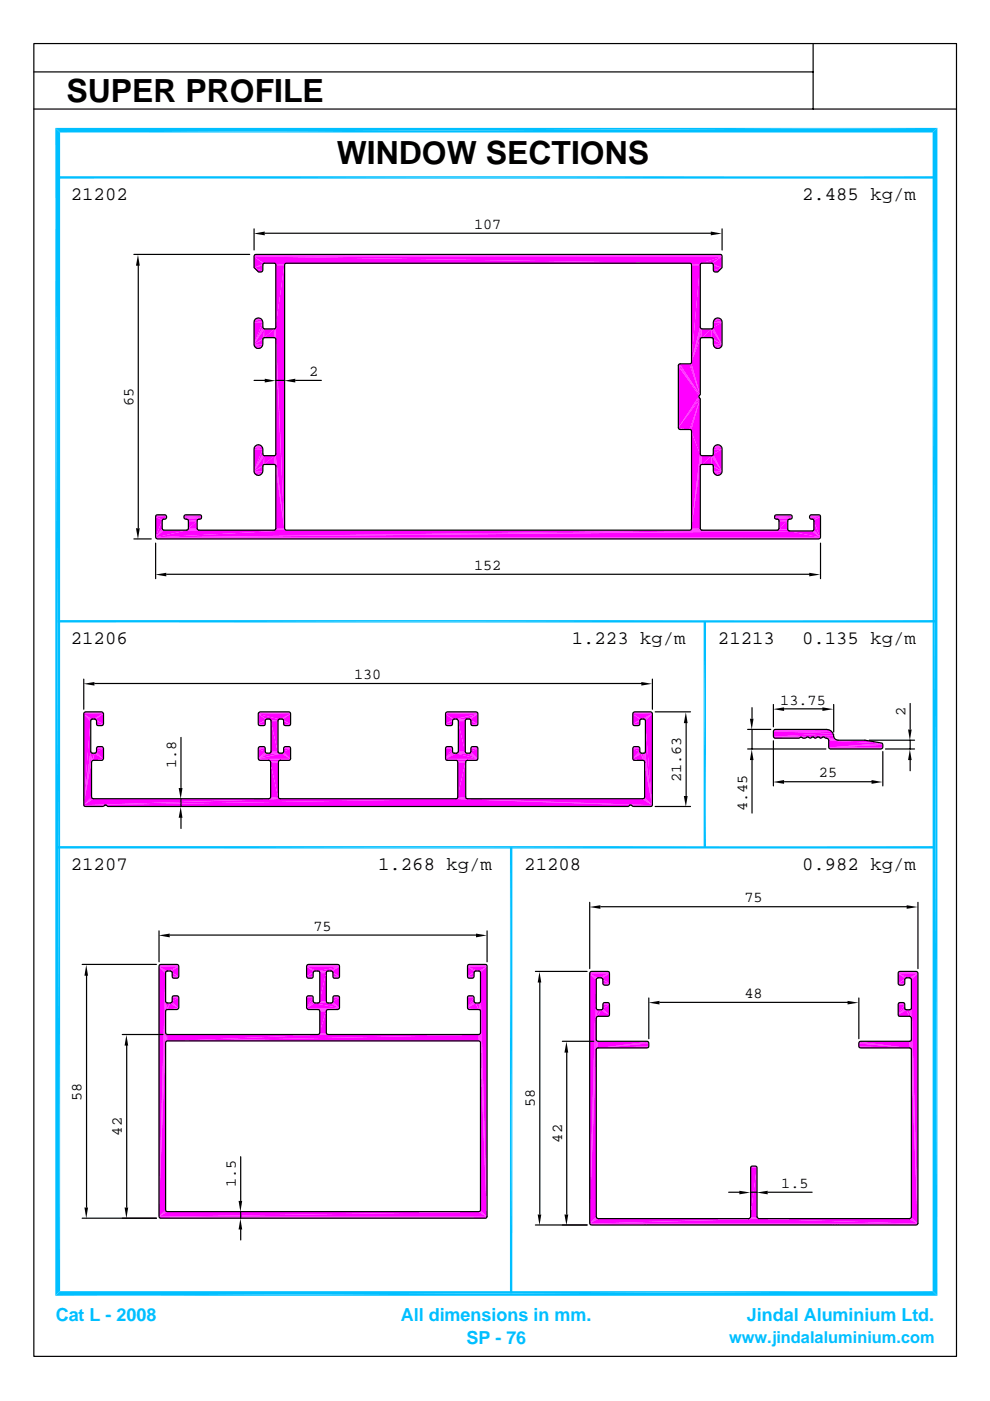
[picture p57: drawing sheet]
<svg xmlns="http://www.w3.org/2000/svg" width="210mm" height="297mm" viewBox="0 0 210 297" stroke-linecap="round" stroke-linejoin="round" font-family="sans-serif">
<defs><g id="words">
<g font-size="6.8">
<text x="14.1" y="21.5">SUPER PROFILE</text>
<text x="71.4" y="34.7">WINDOW SECTIONS</text>
</g>
<g font-size="4">
<text x="15" y="42.5">21202</text>
<text x="170.1" y="42.5">2.485 kg/m</text>
<text x="15" y="136.6">21206</text>
<text x="121.2" y="136.6">1.223 kg/m</text>
<text x="152.2" y="136.6">21213</text>
<text x="170.1" y="136.6">0.135 kg/m</text>
<text x="15" y="184.5">21207</text>
<text x="80.2" y="184.5">1.268 kg/m</text>
<text x="111.2" y="184.5">21208</text>
<text x="170.1" y="184.5">0.982 kg/m</text>
</g>
<g font-size="3.8" fill="#00bfff">
<text x="11.8" y="280.1">Cat L - 2008</text>
<text x="85" y="280.1">All dimensions in mm.</text>
<text x="158.4" y="280.1">Jindal Aluminium Ltd.</text>
<text x="98.9" y="285.1">SP - 76</text>
</g>
<text font-size="3.5" fill="#00bfff" x="154.6" y="284.7">www.jindalaluminium.com</text>
<g font-size="3.2">
<text x="100.5" y="48.5">107</text>
<text x="65.6" y="79.8">2</text>
<text x="28.3" y="86.2" transform="rotate(-90 28.3 86.2)">65</text>
<text x="100.5" y="120.8">152</text>
<text x="75.1" y="144">130</text>
<text x="165.4" y="149.4">13.75</text>
<text x="192" y="151.7" transform="rotate(-90 192 151.7)">2</text>
<text x="37.3" y="162.8" transform="rotate(-90 37.3 162.8)">1.8</text>
<text x="144.4" y="165.9" transform="rotate(-90 144.4 165.9)">21.63</text>
<text x="173.6" y="164.8">25</text>
<text x="158.4" y="171.9" transform="rotate(-90 158.4 171.9)">4.45</text>
<text x="157.8" y="191.3">75</text>
<text x="66.5" y="197.3">75</text>
<text x="157.8" y="211.6">48</text>
<text x="17.3" y="233.4" transform="rotate(-90 17.3 233.4)">58</text>
<text x="113.4" y="234.8" transform="rotate(-90 113.4 234.8)">58</text>
<text x="25.9" y="240.8" transform="rotate(-90 25.9 240.8)">42</text>
<text x="119.2" y="242.3" transform="rotate(-90 119.2 242.3)">42</text>
<text x="50" y="251.7" transform="rotate(-90 50 251.7)">1.5</text>
<text x="165.7" y="251.9">1.5</text>
</g>
</g></defs>
<path d="M32.9 114h141M33 114.2h140.9M33.1 114.3h140.6" fill="none" stroke="#f0f" stroke-width=".21"/>
<g fill="#f0f">
<path d="M32.9 113.9l134.4-1.3 6.6 1.3z"/>
<path d="M167.3 112.6h4.9l1.7 1.3z"/>
<path d="M32.9 113.9l134.4-1.3z"/>
<path d="M172.2 112.6h.1l1.6 1.3z"/>
<path d="M32.9 113.9l134.1-1.4 .1 .1z"/>
<path d="M172.3 112.6l.2-.1 1.4 1.4z"/>
<path d="M32.9 113.9l113.3-1.4h20.8z"/>
<path d="M32.9 113.9l27.8-1.4h85.5z"/>
</g>
<path d="M146.2 112.5h20.8" fill="none" stroke="#f0f" stroke-width=".21"/>
<g fill="#f0f">
<path d="M32.9 113.9l6.6-1.4h21.2z"/>
<path d="M32.9 113.9l1.8-1.4h4.8z"/>
</g>
<path d="M39.5 112.5h21.2M39.5 112.4h2.6M58.1 112.4h2.6M146.2 112.4h2.6" fill="none" stroke="#f0f" stroke-width=".21"/>
<path d="M32.9 113.9l1.6-1.5 .2 .1z" fill="#f0f"/>
<path d="M39.5 112.4h2.4M39.7 112.3h2.2M58.1 112.4h2.4M58.3 112.3h2.2M164.7 112.4h2.3M164.9 112.4h2.1" fill="none" stroke="#f0f" stroke-width=".21"/>
<path d="M34.4 112.3l.1 .1-1.6 1.5z" fill="#f0f"/>
<path d="M39.7 112.3h2.1M58.3 112.3h2M146.4 112.3h2.2M164.9 112.3h2.1" fill="none" stroke="#f0f" stroke-width=".21"/>
<g fill="#f0f">
<path d="M172.5 112.3l1.4 1.6-1.4-1.4z"/>
<path d="M34.3 112.1l.1 .2-1.5 1.6z"/>
<path d="M39.8 112.3l1.9-.2 .1 .2z"/>
<path d="M146.5 112.3l1.9-.2 .1 .2z"/>
<path d="M58.4 112.3l1.9-.2v.2z"/>
<path d="M58.4 112.1h1.9l-1.9 .2z"/>
<path d="M146.6 112.1h1.8l-1.9 .2z"/>
<path d="M165.1 112.1l1.9 .2h-1.9z"/>
<path d="M39.9 112.1h1.8l-1.9 .2z"/>
<path d="M34.3 110.5v1.6l-1.4 1.8z"/>
<path d="M165.1 112.1l1.9-1.6v1.8z"/>
<path d="M39.9 112.1l1.8-1.6v1.6z"/>
<path d="M172.5 110.5l1.4 3.4-1.4-1.6z"/>
<path d="M39.9 110.5h1.8l-1.8 1.6z"/>
<path d="M165.1 110.5h1.9l-1.9 1.6z"/>
<path d="M165.1 110.5l1.9-.2v.2z"/>
<path d="M34.4 110.3l-1.5 3.6z"/>
<path d="M39.9 110.5l1.9-.2-.1 .2z"/>
<path d="M172.5 110.3l1.4 3.6z"/>
<path d="M39.8 110.3h2l-1.9 .2z"/>
<path d="M165.1 110.3h1.9l-1.9 .2z"/>
</g>
<path d="M39.7 110.2h2.2M42.3 110.1l-2.8 .1M164.9 110.2h2.2M167.5 110.1l-2.8 .1" fill="none" stroke="#f0f" stroke-width=".21"/>
<path d="M34.7 110.1h.4z" fill="#f0f"/>
<path d="M39.3 110.1h3.2M164.5 110.1h3.2" fill="none" stroke="#f0f" stroke-width=".21"/>
<path d="M171.8 110.1h.4z" fill="#f0f"/>
<path d="M39.2 110.1h3.3M164.4 110.1h3.3M164.4 110h3.5" fill="none" stroke="#f0f" stroke-width=".21"/>
<g fill="#f0f">
<path d="M34.7 110.1l.5-.1z"/>
<path d="M34.5 110.2l.7-.2z"/>
</g>
<path d="M39.2 110h3.4" fill="none" stroke="#f0f" stroke-width=".21"/>
<g fill="#f0f">
<path d="M171.7 110l.5 .1z"/>
<path d="M171.7 110l.6 .2z"/>
</g>
<path d="M39 110h3.6M164.2 110h3.7M164.2 109.9h3.7" fill="none" stroke="#f0f" stroke-width=".21"/>
<path d="M34.5 110.2l.8-.4-.1 .2z" fill="#f0f"/>
<path d="M39 109.9h3.7" fill="none" stroke="#f0f" stroke-width=".21"/>
<path d="M171.6 109.8l.7 .4-.6-.2z" fill="#f0f"/>
<path d="M38.9 109.9h3.8M164.2 109.9h3.7" fill="none" stroke="#f0f" stroke-width=".21"/>
<path d="M34.5 110.2l.8-.6v.2z" fill="#f0f"/>
<path d="M164.2 109.7h3.7" fill="none" stroke="#f0f" stroke-width=".21"/>
<g fill="#f0f">
<path d="M171.6 109.8l2.3-.2-1.6 .6z"/>
<path d="M172.3 110.2l1.6-.6-1.4 .7z"/>
<path d="M172.5 110.3l1.4-.7v4.3z"/>
<path d="M32.9 109.6h2.4l-.8 .6z"/>
<path d="M32.9 109.6l1.6 .6-.1 .1z"/>
<path d="M32.9 109.6l1.5 .7-1.5 3.6z"/>
</g>
<path d="M32.9 109.5h2.4M33 109.3h2.2M38.9 109.7h3.8M38.9 109.5h3.8M39 109.3h3.6M164.2 109.7h3.7M164.2 109.5h3.7M164.2 109.3h3.7M171.6 109.7h2.3M171.6 109.5h2.3M171.7 109.3h2.2" fill="none" stroke="#f0f" stroke-width=".21"/>
<g fill="#f0f">
<path d="M33.1 109.2h1.8z"/>
<path d="M33.1 109.2h2z"/>
</g>
<path d="M39.2 109.2h3.3" fill="none" stroke="#f0f" stroke-width=".21"/>
<g fill="#f0f">
<path d="M171.8 109.2h1.7z"/>
<path d="M171.8 109.2h1.9z"/>
</g>
<path d="M164.4 109.2h3.3" fill="none" stroke="#f0f" stroke-width=".21"/>
<g fill="#f0f">
<path d="M54.4 100.8h.7z"/>
<path d="M151.8 100.8h.7z"/>
<path d="M54.4 100.8l1-.2-.3 .2z"/>
<path d="M151.8 100.8l1-.2-.3 .2z"/>
<path d="M54.1 100.6h1.3l-1 .2z"/>
<path d="M151.5 100.6h1.3l-1 .2z"/>
<path d="M151.5 100.6l1.5-.3-.2 .3z"/>
<path d="M54.1 100.6l1.5-.3-.2 .3z"/>
<path d="M53.8 100.3h1.8l-1.5 .3z"/>
<path d="M151.3 100.3h1.7l-1.5 .3z"/>
<path d="M151.3 100.3l1.7-.4v.4z"/>
<path d="M53.8 100.3l1.9-.4-.1 .4z"/>
<path d="M53.8 99.9h1.9l-1.9 .4z"/>
<path d="M151.2 99.9h1.8l-1.7 .4z"/>
<path d="M53.8 99.9l1.9-1v1z"/>
<path d="M148.4 98.9v13.2h-1.8z"/>
<path d="M151.2 98.9l1.8 1h-1.8z"/>
<path d="M58.4 98.9l1.9 13.2h-1.9z"/>
<path d="M53.8 99.9l1.9-1.2v.2z"/>
<path d="M151.1 98.7l1.9 1.2-1.8-1z"/>
<path d="M53.8 99.9l2-1.3z"/>
<path d="M151 98.6l2 1.3z"/>
<path d="M56 96.7h2.1l-2.1 1.8z"/>
<path d="M56 98.5l2.1-1.8v1.8z"/>
<path d="M58.1 96.7l.2 1.9-.2-.1z"/>
</g>
<path d="M58.2 96.7v2" fill="none" stroke="#f0f" stroke-width=".3"/>
<path d="M58.3 96.7v2.2" fill="none" stroke="#f0f" stroke-width=".34"/>
<g fill="#f0f">
<path d="M56 96.7v1.8l-.2 .1z"/>
<path d="M56 96.7l-.2 1.9-2 1.3z"/>
<path d="M148.8 96.7h2l-2 1.8z"/>
<path d="M148.8 98.5l2-1.8v1.8z"/>
<path d="M150.8 96.7l.2 1.9-.2-.1z"/>
<path d="M150.8 96.7l2.2 3.2-2-1.3z"/>
<path d="M148.8 96.7v1.8l-.2 .1z"/>
</g>
<path d="M148.6 96.7v2" fill="none" stroke="#f0f" stroke-width=".3"/>
<path d="M148.6 96.7v2.2" fill="none" stroke="#f0f" stroke-width=".34"/>
<path d="M55.8 96.6l.2 .1-2.2 3.2z" fill="#f0f"/>
<path d="M58.3 96.6v2.3" fill="none" stroke="#f0f" stroke-width=".34"/>
<path d="M58.3 96.6l2 15.5-1.9-13.2z" fill="#f0f"/>
<path d="M148.6 96.6v2.3" fill="none" stroke="#f0f" stroke-width=".34"/>
<g fill="#f0f">
<path d="M148.6 96.6l-.2 2.3-1.8 13.2z"/>
<path d="M150.8 96.7l.2-.1 2 3.3z"/>
<path d="M55.7 96.5l.1 .1-2 3.3z"/>
<path d="M58.3 96.6l.1-.1 1.9 15.6z"/>
<path d="M148.5 96.5l.1 .1-2 15.5z"/>
<path d="M151 96.6l.1-.1 1.9 3.4z"/>
<path d="M55.7 96.3v.2l-1.9 3.4z"/>
<path d="M148.4 96.3l-1.8 15.8z"/>
<path d="M151.2 96.3l1.8 3.6-1.9-3.4z"/>
<path d="M58.4 96.3l1.9 15.8z"/>
<path d="M151.2 96.3l1.8-1v4.6z"/>
<path d="M151.2 95.3h1.8l-1.8 1z"/>
<path d="M55.7 95.3v1l-1.9 3.6z"/>
<path d="M53.8 95.3h1.9l-1.9 4.6z"/>
<path d="M151.2 95.3l1.8-.4v.4z"/>
<path d="M53.8 95.3l1.8-.4 .1 .4z"/>
<path d="M151.3 94.9h1.7l-1.8 .4z"/>
<path d="M53.8 94.9h1.8l-1.8 .4z"/>
<path d="M151.3 94.9l1.5-.3 .2 .3z"/>
<path d="M53.8 94.9l1.6-.3 .2 .3z"/>
<path d="M151.5 94.6h1.3l-1.5 .3z"/>
<path d="M54.1 94.6h1.3l-1.6 .3z"/>
<path d="M151.5 94.6l1-.2 .3 .2z"/>
<path d="M54.1 94.6l1-.2 .3 .2z"/>
<path d="M54.1 94.6l.3-.2h.7z"/>
<path d="M151.5 94.6l.3-.2h.7z"/>
<path d="M54.4 94.4h.7z"/>
<path d="M151.8 94.4h.7z"/>
<path d="M146.6 91.5l1.8 4.8-1.8 15.8z"/>
<path d="M146.5 91.3l1.9 5z"/>
</g>
<path d="M143.8 91h2.4M144 91.1h2.2" fill="none" stroke="#f0f" stroke-width=".21"/>
<path d="M143.8 90.9h2.4" fill="none" stroke="#f0f" stroke-width=".38"/>
<g fill="#f0f">
<path d="M148.4 84.6l-2.2 6.5-2.4-.4z"/>
<path d="M148.4 84.6l-2 6.6-.2-.1z"/>
<path d="M148.4 84.6l-1.9 6.7-.1-.1z"/>
<path d="M148.4 84.6v11.7l-1.9-5z"/>
<path d="M148.3 84.4l.1 .2-4.6 6.1z"/>
<path d="M148.1 84.3l.2 .1-4.5 6.3z"/>
<path d="M148.1 84.1v.2l-4.3 6.4z"/>
<path d="M148.3 83.9l-4.5 6.8z"/>
<path d="M143.8 77.6l4.6 6.1-.1 .2z"/>
<path d="M143.8 77.6l4.5 6.3-4.5 6.8z"/>
<path d="M143.8 77.4l4.6 6.3-4.6-6.1z"/>
<path d="M143.8 77.4l.2-.2 4.4 6.5z"/>
<path d="M144 77.2h.1l4.3 6.5z"/>
<path d="M144.1 77.2h2.1l2.2 6.5z"/>
<path d="M146.2 77.2h.2l2 6.5z"/>
<path d="M146.4 77.2l.1-.2 1.9 6.7z"/>
<path d="M146.6 76.8l1.8 6.9z"/>
<path d="M54.4 73.9h.7z"/>
<path d="M151.8 73.9h.7z"/>
<path d="M151.8 73.9l1-.2-.3 .2z"/>
<path d="M54.4 73.9l1-.2-.3 .2z"/>
<path d="M54.1 73.7h1.3l-1 .2z"/>
<path d="M151.5 73.7h1.3l-1 .2z"/>
<path d="M151.5 73.7l1.5-.3-.2 .3z"/>
<path d="M54.1 73.7l1.5-.3-.2 .3z"/>
<path d="M53.8 73.4h1.8l-1.5 .3z"/>
<path d="M151.3 73.4h1.7l-1.5 .3z"/>
<path d="M151.3 73.4l1.7-.4v.4z"/>
<path d="M53.8 73.4l1.9-.4-.1 .4z"/>
<path d="M151.2 73h1.8l-1.7 .4z"/>
<path d="M53.8 73h1.9l-1.9 .4z"/>
<path d="M53.8 73l1.9-1v1z"/>
<path d="M148.4 72v11.7l-1.8-6.9z"/>
<path d="M151.2 72l1.8 1h-1.8z"/>
<path d="M58.4 72l1.9 40.1-1.9-15.8z"/>
<path d="M148.5 71.8l-1.9 5z"/>
<path d="M53.8 73l1.9-1.2v.2z"/>
<path d="M151.1 71.8l1.9 1.2-1.8-1z"/>
<path d="M53.8 73l2-1.3z"/>
<path d="M151 71.7l2 1.3z"/>
<path d="M56 69.8h2.1l-2.1 1.9z"/>
<path d="M56 71.7l2.1-1.9v1.9z"/>
<path d="M58.1 69.8l.2 1.9h-.2z"/>
</g>
<path d="M58.2 69.8v2" fill="none" stroke="#f0f" stroke-width=".3"/>
<path d="M58.3 69.8v2.2" fill="none" stroke="#f0f" stroke-width=".34"/>
<g fill="#f0f">
<path d="M56 69.8v1.9h-.2z"/>
<path d="M56 69.8l-.2 1.9-2 1.3z"/>
<path d="M148.8 69.8h2l-2 1.9z"/>
<path d="M148.8 71.7l2-1.9v1.9z"/>
<path d="M150.8 69.8l.2 1.9h-.2z"/>
<path d="M150.8 69.8l2.2 3.2-2-1.3z"/>
<path d="M148.8 69.8v1.9h-.2z"/>
</g>
<path d="M148.6 69.8v2" fill="none" stroke="#f0f" stroke-width=".3"/>
<g fill="#f0f">
<path d="M148.8 69.8l-.3 2-1.9 5z"/>
<path d="M148.6 69.8h.2l-2.2 7z"/>
<path d="M55.8 69.8h.2l-2.2 3.2z"/>
</g>
<path d="M58.3 69.8v2.2" fill="none" stroke="#f0f" stroke-width=".34"/>
<g fill="#f0f">
<path d="M150.8 69.8h.2l2 3.2z"/>
<path d="M148.5 69.6l.1 .2-2 7z"/>
<path d="M55.7 69.6l.1 .2-2 3.2z"/>
<path d="M151.1 69.6l1.9 3.4-2-3.2z"/>
</g>
<path d="M58.3 69.6v2.4" fill="none" stroke="#f0f" stroke-width=".21"/>
<g fill="#f0f">
<path d="M58.4 69.6l1.9 42.5z"/>
<path d="M148.4 69.4l-1.8 7.4z"/>
<path d="M58.4 69.4l1.9 42.7z"/>
<path d="M151.2 69.4l1.8 3.6-1.9-3.4z"/>
<path d="M55.7 69.4v.2l-1.9 3.4z"/>
<path d="M55.7 68.4v1l-1.9 3.6z"/>
<path d="M151.2 69.4l1.8-1v4.6z"/>
<path d="M53.8 68.4h1.9l-1.9 4.6z"/>
<path d="M151.2 68.4h1.8l-1.8 1z"/>
<path d="M53.8 68.4l1.8-.3 .1 .3z"/>
<path d="M151.2 68.4l1.8-.3v.3z"/>
<path d="M53.8 68.1h1.8l-1.8 .3z"/>
<path d="M151.3 68.1h1.7l-1.8 .3z"/>
<path d="M53.8 68.1l1.6-.4 .2 .4z"/>
<path d="M54.1 67.7h1.3l-1.6 .4z"/>
<path d="M151.3 68.1l1.5-.4 .2 .4z"/>
<path d="M151.5 67.7h1.3l-1.5 .4z"/>
<path d="M54.1 67.7l1-.2 .3 .2z"/>
<path d="M54.1 67.7l.3-.2h.7z"/>
<path d="M151.5 67.7l1-.2 .3 .2z"/>
<path d="M151.5 67.7l.3-.2h.7z"/>
<path d="M54.4 67.5h.7z"/>
<path d="M151.8 67.5h.7z"/>
<path d="M151.4 57.7h.7z"/>
<path d="M54.7 57.7h.8z"/>
<path d="M151.3 57.6l.8 .1z"/>
<path d="M54.7 57.7l.9-.1z"/>
<path d="M54.7 57.7l1-.4-.1 .3z"/>
<path d="M151.2 57.3l.9 .4-.8-.1z"/>
<path d="M53.8 56.8l1.9 .5-1 .4z"/>
<path d="M151.2 57.3l1.8-.5-.9 .9z"/>
<path d="M151.2 56.2l1.8 .6-1.8 .5z"/>
<path d="M60.3 56.2v55.9l-1.9-42.7z"/>
<path d="M53.8 56.8l1.9-.6v1.1z"/>
<path d="M148.4 56.2v13.2l-1.8 7.4z"/>
<path d="M58.4 56.2h1.9l-1.9 13.2z"/>
<path d="M146.6 56.2h1.8l-1.8 20.6z"/>
<path d="M53.8 56.8l1.9-.8v.2z"/>
<path d="M146.6 56.2l1.9-.2-.1 .2z"/>
<path d="M58.4 56.2l1.9-.2v.2z"/>
<path d="M151.1 56l1.9 .8-1.8-.6z"/>
<path d="M146.5 56h2l-1.9 .2z"/>
<path d="M58.4 56h1.9l-1.9 .2z"/>
<path d="M53.8 56.8l2-.9z"/>
</g>
<path d="M58.4 56h2.1M146.5 56h2.1" fill="none" stroke="#f0f" stroke-width=".21"/>
<path d="M151 55.9l2 .9z" fill="#f0f"/>
<path d="M56 55.9h92.8M58.3 56h2.2M146.4 56h2.2" fill="none" stroke="#f0f" stroke-width=".21"/>
<g fill="#f0f">
<path d="M148.8 55.9l4.2-1.5-2.2 1.5z"/>
<path d="M150.8 55.9l2.2-1.5-2 1.5z"/>
<path d="M151 55.9l2-1.5v2.4z"/>
<path d="M53.8 54.4h99.2l-4.2 1.5z"/>
<path d="M53.8 54.4l95 1.5h-92.8z"/>
<path d="M53.8 54.4l2.2 1.5h-.2z"/>
<path d="M53.8 54.4l2 1.5-2 .9z"/>
</g>
<g fill="none" stroke="#f0f" stroke-width=".21">
<path d="M53.8 54.3h99.2M53.8 54.1h99.2M54 54h98.9M17.7 170.8h120.6M17.7 170.7h115.9M17.7 170.9h4.3M17.7 170.9h4.4M17.9 171h3.9M17.9 171h4.1M22.5 170.9h110.9M22.7 171h110.6M22.8 171.1h110.3"/>
<path d="M133.8 170.9h4.4M134 171h4.1M134 170.9h4.2M138.1 171l-3.9 .1"/>
</g>
<g fill="#f0f">
<path d="M96.6 169.4l41.7 1.3h-4.7z"/>
<path d="M17.7 170.7l78.9-1.3 37 1.3z"/>
<path d="M17.7 170.7l41.7-1.3h37.2z"/>
<path d="M17.7 170.7l41.7-1.3z"/>
<path d="M17.7 170.7l2-1.3h37.2z"/>
<path d="M96.6 169.4l41.7 1.3z"/>
<path d="M99.1 169.4h37.1l2.1 1.3z"/>
<path d="M17.7 170.7l1.9-1.3h.1z"/>
</g>
<path d="M56.9 169.4h2.5" fill="none" stroke="#f0f" stroke-width=".21"/>
<path d="M136.2 169.4h.2l1.9 1.3z" fill="#f0f"/>
<path d="M56.9 169.4h2.2M96.6 169.4h2.5" fill="none" stroke="#f0f" stroke-width=".21"/>
<path d="M136.6 169.2l1.7 1.5-1.9-1.3z" fill="#f0f"/>
<path d="M57.1 169.3h2" fill="none" stroke="#f0f" stroke-width=".21"/>
<g fill="#f0f">
<path d="M17.7 170.7l1.7-1.5 .2 .2z"/>
<path d="M57.1 169.4l.1-.2h1.8z"/>
</g>
<path d="M96.8 169.3h2" fill="none" stroke="#f0f" stroke-width=".21"/>
<g fill="#f0f">
<path d="M96.8 169.4l.1-.2h1.8z"/>
<path d="M136.6 169l1.7 1.7-1.7-1.5z"/>
<path d="M57.3 169l1.7 .2h-1.8z"/>
<path d="M57.3 169h1.7v.2z"/>
<path d="M19.3 169l.1 .2-1.7 1.5z"/>
<path d="M96.9 169.2l1.8-.2v.2z"/>
<path d="M97 169h1.7l-1.8 .2z"/>
<path d="M136.6 161.7l1.7 9-1.7-1.7z"/>
<path d="M57.3 161.7l1.7 7.3h-1.7z"/>
<path d="M98.7 161.7v7.3h-1.7z"/>
<path d="M19.3 161.7v7.3l-1.6 1.7z"/>
<path d="M57.3 161.7h1.7v7.3z"/>
<path d="M97 161.7h1.7l-1.7 7.3z"/>
<path d="M57.2 161.4l1.8 .3h-1.7z"/>
<path d="M97 161.7l1.7-.3v.3z"/>
<path d="M57.2 161.4h1.8v.3z"/>
<path d="M96.9 161.4h1.8l-1.7 .3z"/>
<path d="M96.9 161.4l1.9-.1-.1 .1z"/>
<path d="M57.1 161.3l1.9 .1h-1.8z"/>
</g>
<path d="M55.1 161.3h6.1M55.1 161.3h6.3M57.1 161.4h2M96.8 161.4h2M100.9 161.3h-4.3" fill="none" stroke="#f0f" stroke-width=".21"/>
<path d="M19.7 161.3l2-.1z" fill="#f0f"/>
<path d="M54.9 161.3h6.5M94.8 161.3h6.3" fill="none" stroke="#f0f" stroke-width=".21"/>
<path d="M134.3 161.2l1.9 .1z" fill="#f0f"/>
<path d="M19.7 161.2h2.1M54.7 161h6.9M54.7 161.1h6.8M94.4 161h6.9M94.4 161.1h6.8M94.6 161.3h6.5M134.2 161.2h2" fill="none" stroke="#f0f" stroke-width=".21"/>
<path d="M19.7 161.1h2.2M134.1 161.1h2.1" fill="none" stroke="#f0f" stroke-width=".38"/>
<g fill="#f0f">
<path d="M134.1 160.9l1.9-1.1 .2 1.5z"/>
<path d="M136 159.8l.4 1.5h-.2z"/>
<path d="M136 159.8l.6 1.6z"/>
<path d="M136 159.8h.4l.2 1.6z"/>
<path d="M136.4 159.8l.2 1.9z"/>
<path d="M136.4 159.8l1.9 10.9-1.7-9z"/>
<path d="M94.4 160.9l2.3-1.1 4.6 1.1z"/>
<path d="M94.4 160.9l1.9-1.1h.4z"/>
<path d="M54.7 160.9l5-1.1 1.9 1.1z"/>
<path d="M54.7 160.9l5-1.1z"/>
<path d="M96.7 159.8h2.2l2.4 1.1z"/>
<path d="M98.9 159.8h.5l1.9 1.1z"/>
<path d="M20 159.8l1.9 1.1-2.2 .4z"/>
<path d="M20 159.8l-.3 1.5h-.1z"/>
<path d="M20 159.8l-.6 1.6z"/>
<path d="M19.6 159.8h.4l-.6 1.6z"/>
<path d="M19.6 159.8l-.3 1.9z"/>
<path d="M19.6 159.8l-.3 1.9-1.6 9z"/>
<path d="M54.7 160.9l2.3-1.1h2.3z"/>
<path d="M54.7 160.9l1.9-1.1h.4z"/>
<path d="M19.3 159.7l.3 .1-1.9 10.9z"/>
</g>
<path d="M57 159.7h2.3M96.7 159.7h2.2" fill="none" stroke="#f0f" stroke-width=".21"/>
<g fill="#f0f">
<path d="M94.4 160.9l1.7-1.2 .2 .1z"/>
<path d="M54.7 160.9l1.7-1.2 .2 .1z"/>
<path d="M134.1 160.9l1.7-1.2 .2 .1z"/>
</g>
<path d="M57 159.7h2.1M96.7 159.7h2.1" fill="none" stroke="#f0f" stroke-width=".21"/>
<g fill="#f0f">
<path d="M136.4 159.8l.2-.1 1.7 11z"/>
<path d="M59.7 159.8l.2-.1 1.7 1.2z"/>
<path d="M99.4 159.8l.2-.1 1.7 1.2z"/>
<path d="M20 159.8l.2-.1 1.7 1.2z"/>
<path d="M54.7 160.9l1.5-1.3 .2 .1z"/>
<path d="M134.1 160.9l1.5-1.3 .2 .1z"/>
<path d="M19.2 159.6l.1 .1-1.6 11z"/>
<path d="M57.2 159.7l1.7-.1 .2 .1z"/>
<path d="M94.4 160.9l1.5-1.3 .2 .1z"/>
<path d="M96.9 159.7l1.7-.1 .2 .1z"/>
<path d="M20.3 159.6l1.6 1.3-1.7-1.2z"/>
<path d="M136.6 159.7l.1-.1 1.6 11.1z"/>
<path d="M57.2 159.7l.2-.1h1.5z"/>
<path d="M60 159.6l1.6 1.3-1.7-1.2z"/>
<path d="M99.6 159.7l.1-.1 1.6 1.3z"/>
<path d="M96.9 159.7l.1-.1h1.6z"/>
<path d="M135.6 159.4v.2l-1.5 1.3z"/>
<path d="M56.2 159.4v.2l-1.5 1.3z"/>
<path d="M95.9 159.4v.2l-1.5 1.3z"/>
<path d="M57.4 159.6l1.5-.2v.2z"/>
<path d="M19.2 159.4l-1.5 11.3z"/>
<path d="M97 159.6l1.6-.2v.2z"/>
<path d="M20.4 159.4l1.5 1.5-1.6-1.3z"/>
<path d="M57.4 159.4h1.5l-1.5 .2z"/>
<path d="M136.8 159.4l1.5 11.3z"/>
<path d="M99.8 159.4l1.5 1.5-1.6-1.3z"/>
<path d="M60.1 159.4l1.5 1.5-1.6-1.3z"/>
<path d="M97.1 159.4h1.5l-1.6 .2z"/>
<path d="M20.4 159.4l1.5-.7v2.2z"/>
<path d="M60.1 159.4l1.5-.7v2.2z"/>
<path d="M95.9 158.7v.7l-1.5 1.5z"/>
<path d="M99.8 159.4l1.5-.7v2.2z"/>
<path d="M20.4 158.7h1.5l-1.5 .7z"/>
<path d="M60.1 158.7h1.5l-1.5 .7z"/>
<path d="M54.7 158.7l1.5 .7-1.5 1.5z"/>
<path d="M134.1 158.7l1.5 .7-1.5 1.5z"/>
<path d="M99.8 158.7h1.5l-1.5 .7z"/>
<path d="M94.4 158.7h1.5l-1.5 2.2z"/>
<path d="M134.1 158.7h1.5v.7z"/>
<path d="M54.7 158.7h1.5v.7z"/>
<path d="M99.8 158.7l1.4-.1 .1 .1z"/>
<path d="M20.4 158.7l1.4-.1 .1 .1z"/>
<path d="M20.4 158.6h1.4l-1.4 .1z"/>
<path d="M94.4 158.6l1.5 .1h-1.5z"/>
<path d="M99.8 158.6h1.4l-1.4 .1z"/>
<path d="M60.1 158.6l1.5 .1h-1.5z"/>
<path d="M94.4 158.6h1.4l.1 .1z"/>
<path d="M60.1 158.6h1.4l.1 .1z"/>
<path d="M134.1 158.7l1.5-.1v.1z"/>
<path d="M54.7 158.7l1.4-.1 .1 .1z"/>
<path d="M54.7 158.6h1.4l-1.4 .1z"/>
<path d="M134.2 158.6h1.4l-1.5 .1z"/>
<path d="M99.8 158.6l1.3-.2 .1 .2z"/>
<path d="M54.7 158.6l1.3-.2 .1 .2z"/>
<path d="M20.4 158.6l1.3-.2 .1 .2z"/>
<path d="M134.2 158.6l1.2-.2 .2 .2z"/>
<path d="M60.1 158.6l.2-.2 1.2 .2z"/>
<path d="M20.6 158.4h1.1l-1.3 .2z"/>
<path d="M99.9 158.4h1.2l-1.3 .2z"/>
<path d="M94.6 158.4l1.2 .2h-1.4z"/>
<path d="M60.3 158.4h1.1l.1 .2z"/>
<path d="M94.6 158.4h1.1l.1 .2z"/>
<path d="M134.3 158.4h1.1l-1.2 .2z"/>
<path d="M54.9 158.4h1.1l-1.3 .2z"/>
<path d="M20.6 158.4h.9z"/>
<path d="M20.6 158.4h1.1z"/>
<path d="M134.3 158.4h.9z"/>
<path d="M134.3 158.4h1.1z"/>
<path d="M54.9 158.4h.9z"/>
<path d="M54.9 158.4h1.1z"/>
<path d="M94.8 158.4h.9z"/>
<path d="M94.6 158.4h1.1z"/>
<path d="M99.9 158.4h1z"/>
<path d="M99.9 158.4h1.2z"/>
<path d="M60.5 158.4h.9z"/>
<path d="M60.3 158.4h1.1z"/>
<path d="M94.8 153.9h.9z"/>
<path d="M60.5 153.9h.9z"/>
<path d="M20.7 153.9h1z"/>
<path d="M100.2 153.9h.9z"/>
<path d="M55.1 153.9h.9z"/>
<path d="M134.5 153.9h.9z"/>
<path d="M54.9 153.9h1.1z"/>
<path d="M20.6 153.9h1.1z"/>
<path d="M99.9 153.9h1.2z"/>
<path d="M134.3 153.9h1.1z"/>
<path d="M94.6 153.9h1.1z"/>
<path d="M60.3 153.9h1.1z"/>
<path d="M60.3 153.9l1.2-.2-.1 .2z"/>
<path d="M94.6 153.9l1.2-.2-.1 .2z"/>
<path d="M20.6 153.9l1.2-.2-.1 .2z"/>
<path d="M99.9 153.9l1.3-.2-.1 .2z"/>
<path d="M134.3 153.9l1.3-.2-.2 .2z"/>
<path d="M54.9 153.9l1.2-.2-.1 .2z"/>
<path d="M54.7 153.7h1.4l-1.2 .2z"/>
<path d="M134.2 153.7h1.4l-1.3 .2z"/>
<path d="M99.8 153.7h1.4l-1.3 .2z"/>
<path d="M20.4 153.7h1.4l-1.2 .2z"/>
<path d="M94.4 153.7h1.4l-1.2 .2z"/>
<path d="M60.1 153.7h1.4l-1.2 .2z"/>
<path d="M94.4 153.7l1.5-.2-.1 .2z"/>
<path d="M60.1 153.7l1.5-.2-.1 .2z"/>
<path d="M99.8 153.7l1.5-.2-.1 .2z"/>
<path d="M20.4 153.7l1.5-.2-.1 .2z"/>
<path d="M134.2 153.7l1.4-.2v.2z"/>
<path d="M54.7 153.7l1.5-.2-.1 .2z"/>
<path d="M54.7 153.5h1.5l-1.5 .2z"/>
<path d="M94.4 153.5h1.5l-1.5 .2z"/>
<path d="M60.1 153.5h1.5l-1.5 .2z"/>
<path d="M99.8 153.5h1.5l-1.5 .2z"/>
<path d="M20.4 153.5h1.5l-1.5 .2z"/>
<path d="M134.1 153.5h1.5l-1.4 .2z"/>
<path d="M99.8 152.9l1.5 .6h-1.5z"/>
<path d="M97.1 152.9l1.5 6.5h-1.5z"/>
<path d="M136.8 152.9l1.5 17.8-1.5-11.3z"/>
<path d="M60.1 152.9l1.5 .6h-1.5z"/>
<path d="M20.4 152.9l1.5 .6h-1.5z"/>
<path d="M57.4 152.9l1.5 6.5h-1.5z"/>
<path d="M57.4 152.9h1.5v6.5z"/>
<path d="M134.1 153.5l1.5-.6v.6z"/>
<path d="M19.2 152.9v6.5l-1.5 11.3z"/>
<path d="M54.7 153.5l1.5-.6v.6z"/>
<path d="M94.4 153.5l1.5-.6v.6z"/>
<path d="M97.1 152.9h1.5v6.5z"/>
<path d="M97 152.7l1.6 .2h-1.5z"/>
<path d="M60 152.7l1.6 .8-1.5-.6z"/>
<path d="M20.3 152.7l1.6 .8-1.5-.6z"/>
<path d="M97 152.7h1.6v.2z"/>
<path d="M94.4 153.5l1.5-.8v.2z"/>
<path d="M57.4 152.7l1.5 .2h-1.5z"/>
<path d="M99.7 152.7l1.6 .8-1.5-.6z"/>
<path d="M134.1 153.5l1.5-.8v.2z"/>
<path d="M54.7 153.5l1.5-.8v.2z"/>
<path d="M57.4 152.7h1.5v.2z"/>
<path d="M97 152.7l1.8-.1-.2 .1z"/>
<path d="M94.4 153.5l1.7-.9z"/>
<path d="M96.9 152.6h1.9l-1.8 .1z"/>
<path d="M59.9 152.6l1.7 .9z"/>
<path d="M20.2 152.6l1.7 .9z"/>
<path d="M57.4 152.7l1.7-.1-.2 .1z"/>
<path d="M54.7 153.5l1.7-.9z"/>
<path d="M134.1 153.5l1.7-.9z"/>
<path d="M99.6 152.6l1.7 .9z"/>
<path d="M57.2 152.6h1.9l-1.7 .1z"/>
</g>
<path d="M56.6 152.5h2.7M57 152.5h2.3M96.7 152.5h2.2" fill="none" stroke="#f0f" stroke-width=".21"/>
<g fill="#f0f">
<path d="M136 152.5l2.3-1.1-1.9 1.1z"/>
<path d="M136.4 152.5l1.9-1.1-1.7 1.2z"/>
<path d="M136.6 152.6l1.7-1.2-1.6 1.3z"/>
<path d="M136.7 152.7l1.6-1.3-1.5 1.5z"/>
<path d="M138.3 151.4v19.3l-1.5-17.8z"/>
<path d="M19.6 152.5l2.3-1.1-1.9 1.1z"/>
<path d="M20 152.5l1.9-1.1-1.7 1.2z"/>
<path d="M20.2 152.6l1.7-1.2v2.1z"/>
<path d="M59.3 152.5l2.3-1.1-1.9 1.1z"/>
<path d="M59.7 152.5l1.9-1.1-1.7 1.2z"/>
<path d="M59.9 152.6l1.7-1.2v2.1z"/>
<path d="M96.3 152.5l5-1.1z"/>
<path d="M96.7 152.5l4.6-1.1-2.4 1.1z"/>
<path d="M98.9 152.5l2.4-1.1-1.9 1.1z"/>
<path d="M99.4 152.5l1.9-1.1-1.7 1.2z"/>
<path d="M99.6 152.6l1.7-1.2v2.1z"/>
<path d="M54.7 151.4h6.9l-2.3 1.1z"/>
<path d="M54.7 151.4l4.6 1.1h-2.7z"/>
<path d="M54.7 151.4l1.9 1.1-.2 .1z"/>
<path d="M54.7 151.4l1.7 1.2-1.7 .9z"/>
<path d="M134.1 151.4h4.2l-2.3 1.1z"/>
<path d="M134.1 151.4l1.9 1.1-.2 .1z"/>
<path d="M134.1 151.4l1.7 1.2-1.7 .9z"/>
<path d="M17.7 151.4h4.2l-2.3 1.1z"/>
<path d="M17.7 151.4l1.9 1.1-.3 .1z"/>
<path d="M17.7 151.4l1.6 1.2-.1 .1z"/>
<path d="M17.7 151.4l1.5 1.3v.2z"/>
<path d="M17.7 151.4l1.5 1.5-1.5 17.8z"/>
<path d="M94.4 151.4h6.9l-5 1.1z"/>
<path d="M94.4 151.4l1.9 1.1-.2 .1z"/>
<path d="M94.4 151.4l1.7 1.2-1.7 .9z"/>
</g>
<g fill="none" stroke="#f0f" stroke-width=".21">
<path d="M17.7 151.3h4.2M17.7 151.1h4.1M17.9 151h3.8M54.7 151.3h6.9M54.7 151.1h6.8M54.9 151h6.5M94.4 151.3h6.9M94.4 151.1h6.8M94.6 151h6.5M134.1 151.3h4.2M134.2 151.1h4M134.3 151h3.8"/>
<path d="M33.7 258h69.5M33.7 258.2h69.5M33.8 258.3h69.2"/>
</g>
<g fill="#f0f">
<path d="M33.7 258l67.8-1.1 1.7 1.1z"/>
<path d="M33.7 258l1.7-1.1h66.1z"/>
<path d="M33.7 258l1.5-1.1h.2z"/>
<path d="M101.5 256.9h.1l1.6 1.1z"/>
<path d="M33.7 258l1.4-1.2 .1 .1z"/>
<path d="M101.6 256.9l.2-.1 1.4 1.2z"/>
<path d="M101.8 256.6l1.4 1.4-1.4-1.2z"/>
<path d="M33.7 258l1.4-1.4v.2z"/>
<path d="M35.1 221.1v35.5l-1.4 1.4z"/>
<path d="M101.8 221.1l1.4 36.9-1.4-1.4z"/>
<path d="M35.4 220.8l66.1-1.4v1.4z"/>
<path d="M101.5 219.4l.1 1.4h-.1z"/>
<path d="M101.5 219.4l.3 1.6z"/>
<path d="M101.5 219.4l.3 1.7z"/>
<path d="M35.4 220.8l32-1.4h34.1z"/>
<path d="M35.4 219.4h32l-32 1.4z"/>
<path d="M35.4 219.4v1.4h-.2z"/>
<path d="M35.4 219.4l-.3 1.6z"/>
<path d="M35.4 219.4l-.3 1.7z"/>
</g>
<path d="M67.4 219.4h34.1" fill="none" stroke="#f0f" stroke-width=".21"/>
<g fill="#f0f">
<path d="M35.2 219.3l.2 .1-.3 1.7z"/>
<path d="M101.5 219.4l.1-.1 .2 1.8z"/>
</g>
<path d="M67.4 219.4h2.1" fill="none" stroke="#f0f" stroke-width=".21"/>
<g fill="#f0f">
<path d="M67.6 219.3l1.9 .1z"/>
<path d="M35.1 219.2l.1 .1-.1 1.8z"/>
<path d="M35.1 219.2l-1.4 38.8z"/>
<path d="M101.6 219.3l.2-.1v1.9z"/>
<path d="M101.8 219.2l1.4 38.8z"/>
<path d="M67.6 219.3l.1-.1 1.6 .1z"/>
<path d="M67.7 219.2h1.5l.1 .1z"/>
<path d="M35.1 219l-1.4 39z"/>
<path d="M101.8 219l1.4 39z"/>
<path d="M67.7 219.2l1.4-.2 .1 .2z"/>
<path d="M67.7 219h1.4l-1.4 .2z"/>
<path d="M69.1 214.4v4.6h-1.4z"/>
<path d="M67.7 214.4h1.4l-1.4 4.6z"/>
<path d="M35.1 214.4v4.6l-1.4 39z"/>
<path d="M101.8 214.4l1.4 43.6-1.4-39z"/>
<path d="M67.7 214.4l1.5-.1-.1 .1z"/>
<path d="M67.7 214.3h1.5l-1.5 .1z"/>
<path d="M67.7 214.3l1.6-.1-.1 .1z"/>
<path d="M67.6 214.2h1.7l-1.6 .1z"/>
<path d="M67.6 214.2l1.9-.1z"/>
</g>
<path d="M35.4 214.1h2.2M35.4 214h2.4M64.9 213.8h7M65 214h6.9M65.2 214.1h6.5M67.4 214.1h2.1M99.1 214h2.4M99.2 214.1h2.3" fill="none" stroke="#f0f" stroke-width=".21"/>
<path d="M35.4 213.9h2.4M99.1 213.9h2.4" fill="none" stroke="#f0f" stroke-width=".38"/>
<g fill="#f0f">
<path d="M64.9 213.7l1.8-1 5.2 1z"/>
<path d="M66.7 212.7h3.4l1.8 1z"/>
</g>
<path d="M66.7 212.7h3.4" fill="none" stroke="#f0f" stroke-width=".21"/>
<g fill="#f0f">
<path d="M36.1 212.7l1.7 1-2.4 .4z"/>
<path d="M36.1 212.7l-.7 1.4-.2 .1z"/>
<path d="M36.1 212.7l-1 1.6z"/>
<path d="M99.1 213.7l1.7-1 .7 1.4z"/>
<path d="M100.8 212.7l.8 1.5-.1-.1z"/>
<path d="M100.8 212.7l1 1.6z"/>
</g>
<path d="M66.7 212.7h2.8" fill="none" stroke="#f0f" stroke-width=".21"/>
<g fill="#f0f">
<path d="M35.4 212.7h.7l-1 1.6z"/>
<path d="M35.4 212.7l-.3 1.7z"/>
<path d="M100.8 212.7h.7l.3 1.6z"/>
<path d="M101.5 212.7l.3 1.7z"/>
<path d="M99.1 213.7l1.5-1h.2z"/>
<path d="M64.9 213.7l1.6-1h.2z"/>
</g>
<path d="M67.4 212.7h2.1" fill="none" stroke="#f0f" stroke-width=".21"/>
<g fill="#f0f">
<path d="M70.1 212.7h.3l1.5 1z"/>
<path d="M67.4 212.7h1.9z"/>
<path d="M36.1 212.7h.1l1.6 1z"/>
<path d="M35.2 212.7h.2l-.3 1.7z"/>
<path d="M101.5 212.7h.1l.2 1.7z"/>
<path d="M99.1 213.7l1.4-1.2 .1 .2z"/>
<path d="M67.6 212.7l1.6-.2 .1 .2z"/>
<path d="M64.9 213.7l1.5-1.2 .1 .2z"/>
<path d="M70.5 212.5l1.4 1.2-1.5-1z"/>
<path d="M67.7 212.5h1.5l-1.6 .2z"/>
<path d="M35.1 212.5l.1 .2-.1 1.7z"/>
<path d="M35.1 212.5l-1.4 45.5z"/>
<path d="M36.2 212.7l.2-.2 1.4 1.2z"/>
<path d="M101.8 212.5v1.9l-.2-1.7z"/>
<path d="M101.8 212.5l1.4 45.5z"/>
<path d="M64.9 213.7l1.4-1.4 .1 .2z"/>
<path d="M67.7 212.5l1.4-.2 .1 .2z"/>
<path d="M70.5 212.3l1.4 1.4-1.4-1.2z"/>
<path d="M67.7 212.3h1.4l-1.4 .2z"/>
<path d="M35.1 212.3l-1.4 45.7z"/>
<path d="M99.1 213.7l1.4-1.4v.2z"/>
<path d="M36.4 212.3l1.4 1.4-1.4-1.2z"/>
<path d="M101.8 212.3l1.4 45.7z"/>
<path d="M66.3 211.5v.8l-1.4 1.4z"/>
<path d="M70.5 212.3l1.4-.8v2.2z"/>
<path d="M64.9 211.5h1.4l-1.4 2.2z"/>
<path d="M36.4 212.3l1.4-.8v2.2z"/>
<path d="M100.5 211.5v.8l-1.4 1.4z"/>
<path d="M99.1 211.5h1.4l-1.4 2.2z"/>
<path d="M70.5 211.5h1.4l-1.4 .8z"/>
<path d="M36.4 211.5h1.4l-1.4 .8z"/>
<path d="M64.9 211.5l1.4-.1v.1z"/>
<path d="M70.5 211.5l1.4-.1v.1z"/>
<path d="M65 211.4h1.3l-1.4 .1z"/>
<path d="M36.4 211.5l1.4-.1v.1z"/>
<path d="M99.1 211.5l1.3-.1 .1 .1z"/>
<path d="M70.6 211.4h1.3l-1.4 .1z"/>
<path d="M36.5 211.4h1.3l-1.4 .1z"/>
<path d="M99.1 211.4h1.3l-1.3 .1z"/>
<path d="M70.6 211.4l1.1-.2 .2 .2z"/>
<path d="M65 211.4l1.2-.2 .1 .2z"/>
<path d="M65.2 211.2h1l-1.2 .2z"/>
<path d="M70.6 211.4l.1-.2h1z"/>
<path d="M36.5 211.4l1.1-.2 .2 .2z"/>
<path d="M99.1 211.4l1.1-.2 .2 .2z"/>
<path d="M36.5 211.4l.1-.2h1z"/>
<path d="M99.2 211.2h1l-1.1 .2z"/>
<path d="M65.2 211.2h.8z"/>
<path d="M65.2 211.2h1z"/>
<path d="M70.7 211.2h.8z"/>
<path d="M70.7 211.2h1z"/>
<path d="M99.2 211.2h1z"/>
<path d="M36.6 211.2h1z"/>
<path d="M36.6 211.2h.9z"/>
<path d="M99.2 211.2h.9z"/>
<path d="M65.3 207.5l.9-.1z"/>
<path d="M70.9 207.5l.8-.1z"/>
<path d="M70.7 207.4h1z"/>
<path d="M99.4 207.5l.8-.1z"/>
<path d="M36.6 207.4l.9 .1z"/>
<path d="M65.2 207.4h1z"/>
<path d="M99.2 207.4h1z"/>
<path d="M36.6 207.4h1z"/>
<path d="M65.2 207.4l1.1-.1-.1 .1z"/>
<path d="M70.7 207.4l1.2-.1-.2 .1z"/>
<path d="M70.6 207.3h1.3l-1.2 .1z"/>
<path d="M99.2 207.4l1.2-.1-.2 .1z"/>
<path d="M36.5 207.3l1.1 .1h-1z"/>
<path d="M99.1 207.3h1.3l-1.2 .1z"/>
<path d="M65 207.3h1.3l-1.1 .1z"/>
<path d="M36.5 207.3h1.3l-.2 .1z"/>
<path d="M65 207.3l1.3-.2v.2z"/>
<path d="M70.5 207.1l1.4 .2h-1.3z"/>
<path d="M70.5 207.1h1.4v.2z"/>
<path d="M99.1 207.3l1.4-.2-.1 .2z"/>
<path d="M36.4 207.1l1.4 .2h-1.3z"/>
<path d="M64.9 207.1h1.4l-1.3 .2z"/>
<path d="M36.4 207.1h1.4v.2z"/>
<path d="M99.1 207.1h1.4l-1.4 .2z"/>
<path d="M70.5 206.3l1.4 .8h-1.4z"/>
<path d="M64.9 207.1l1.4-.8v.8z"/>
<path d="M36.4 206.3l1.4 .8h-1.4z"/>
<path d="M99.1 207.1l1.4-.8v.8z"/>
<path d="M69.1 206.3v6h-1.4z"/>
<path d="M67.7 206.3h1.4l-1.4 6z"/>
<path d="M35.1 206.3v6l-1.4 45.7z"/>
<path d="M101.8 206.3l1.4 51.7-1.4-45.7z"/>
<path d="M70.5 206.1l1.4 1-1.4-.8z"/>
<path d="M64.9 207.1l1.5-1-.1 .2z"/>
<path d="M36.4 206.1l1.4 1-1.4-.8z"/>
<path d="M99.1 207.1l1.4-1v.2z"/>
<path d="M67.7 206.3l1.5-.2-.1 .2z"/>
<path d="M67.7 206.1h1.5l-1.5 .2z"/>
<path d="M64.9 207.1l1.6-1.1z"/>
<path d="M70.4 206l1.5 1.1z"/>
<path d="M36.2 206l1.6 1.1z"/>
<path d="M67.7 206.1l1.6-.1-.1 .1z"/>
<path d="M99.1 207.1l1.5-1.1z"/>
<path d="M67.6 206h1.7l-1.6 .1z"/>
<path d="M67.6 206l1.9-.1z"/>
</g>
<path d="M67.4 206h2.1" fill="none" stroke="#f0f" stroke-width=".21"/>
<g fill="#f0f">
<path d="M67.4 205.9l4.5-1-2.4 1z"/>
<path d="M69.5 205.9l2.4-1-1.8 1z"/>
<path d="M70.1 205.9l1.8-1-1.5 1.1z"/>
<path d="M70.4 206l1.5-1.1v2.2z"/>
<path d="M64.9 204.9h7l-4.5 1z"/>
<path d="M64.9 204.9l2.5 1h-.7z"/>
<path d="M64.9 204.9l1.8 1-.2 .1z"/>
<path d="M64.9 204.9l1.6 1.1-1.6 1.1z"/>
<path d="M35.4 205.9l2.4-1-1.7 1z"/>
<path d="M36.1 205.9l1.7-1-1.6 1.1z"/>
<path d="M36.2 206l1.6-1.1v2.2z"/>
<path d="M99.1 204.9l2.4 1h-.7z"/>
<path d="M99.1 204.9l1.7 1-.2 .1z"/>
<path d="M99.1 204.9l1.5 1.1-1.5 1.1z"/>
<path d="M99.1 204.9h4.1l-1.7 1z"/>
<path d="M101.5 205.9l1.7-1-1.6 1.1z"/>
<path d="M101.6 206l1.6-1.1-1.4 1.2z"/>
<path d="M101.8 206.1l1.4-1.2-1.4 1.4z"/>
<path d="M101.8 206.3l1.4-1.4v53.1z"/>
<path d="M33.7 204.9h4.1l-2.4 1z"/>
<path d="M33.7 204.9l1.7 1-.2 .1z"/>
<path d="M33.7 204.9l1.5 1.1-.1 .1z"/>
<path d="M33.7 204.9l1.4 1.2v.2z"/>
<path d="M33.7 204.9l1.4 1.4-1.4 51.7z"/>
</g>
<path d="M33.7 204.8h4.1M33.7 204.6h4.1M33.8 204.6h3.8M64.9 204.8h7M65 204.6h6.9M65.2 204.6h6.5M99.1 204.8h4.1M99.1 204.6h4.1M99.2 204.6h3.8M125 259.5h69.6M125.1 259.7h69.4M125.2 259.8h69.2" fill="none" stroke="#f0f" stroke-width=".21"/>
<g fill="#f0f">
<path d="M125 259.4l35.8-1 33.8 1z"/>
<path d="M160.8 258.4h32l1.8 1z"/>
<path d="M125 259.4l35.8-1z"/>
<path d="M125 259.4l1.7-1h32z"/>
</g>
<path d="M158.7 258.4h2.1" fill="none" stroke="#f0f" stroke-width=".21"/>
<g fill="#f0f">
<path d="M192.8 258.4l.2-.1 1.6 1.1z"/>
<path d="M158.7 258.4l2-.1z"/>
<path d="M125 259.4l1.6-1.1 .1 .1z"/>
<path d="M158.9 258.3l1.6-.1 .2 .1z"/>
<path d="M158.9 258.3l.1-.1h1.5z"/>
<path d="M193 258.3l.1-.1 1.5 1.2z"/>
<path d="M125 259.4l1.4-1.2 .2 .1z"/>
<path d="M159 258.2l1.4-.2 .1 .2z"/>
<path d="M193.2 258l1.4 1.4-1.5-1.2z"/>
<path d="M159.1 258h1.3l-1.4 .2z"/>
<path d="M125 259.4l1.4-1.4v.2z"/>
<path d="M160.4 247.6v10.4h-1.3z"/>
<path d="M159.1 247.6h1.3l-1.3 10.4z"/>
<path d="M159.1 247.6l1.3-.1v.1z"/>
<path d="M159.1 247.5h1.3l-1.3 .1z"/>
<path d="M159.1 247.5l1.2-.2 .1 .2z"/>
<path d="M159.1 247.5l.2-.2h1z"/>
<path d="M159.3 247.3h.8z"/>
<path d="M159.3 247.3h1z"/>
<path d="M126.4 222.6v35.4l-1.4 1.4z"/>
<path d="M193.2 222.6l1.4 36.8-1.4-1.4z"/>
</g>
<path d="M126.7 222.2h10.6M126.7 222.2h10.8M182.1 222.2h10.7M182.2 222.2h10.6" fill="none" stroke="#f0f" stroke-width=".21"/>
<path d="M126.7 222h10.8M182 222h10.8" fill="none" stroke="#f0f" stroke-width=".38"/>
<g fill="#f0f">
<path d="M126.7 222.2l10.8-1v.7z"/>
<path d="M182 221.2l10.8 1-10.8-.3z"/>
<path d="M126.7 222.2l10.8-1.1v.1z"/>
<path d="M182.1 221.1l10.7 1.1-10.8-1z"/>
<path d="M126.7 222.2l10.6-1.3 .2 .2z"/>
<path d="M182.2 220.9l10.6 1.3-10.7-1.1z"/>
<path d="M182.2 220.9l10.6-.1v1.4z"/>
<path d="M192.8 220.8l.2 1.5-.2-.1z"/>
<path d="M192.8 220.8l.3 1.6-.1-.1z"/>
<path d="M192.8 220.8l.4 1.8z"/>
<path d="M126.7 220.8l10.6 .1-10.6 1.3z"/>
<path d="M126.7 220.8v1.4l-.1 .1z"/>
<path d="M126.7 220.8l-.1 1.5-.2 .1z"/>
<path d="M126.7 220.8l-.3 1.8z"/>
</g>
<path d="M126.7 220.9h10.6M182.2 220.9h10.6" fill="none" stroke="#f0f" stroke-width=".21"/>
<g fill="#f0f">
<path d="M126.6 220.8h.1l-.3 1.8z"/>
<path d="M192.8 220.8h.2l.2 1.8z"/>
<path d="M126.4 220.7l.2 .1-.2 1.8z"/>
<path d="M126.4 220.7l-1.4 38.7z"/>
<path d="M193 220.8l.1-.1 .1 1.9z"/>
<path d="M193.1 220.7l1.5 38.7z"/>
<path d="M126.4 220.5l-1.4 38.9z"/>
<path d="M193.2 220.5l1.4 38.9z"/>
<path d="M126.4 215.9v4.6l-1.4 38.9z"/>
<path d="M193.2 215.9l1.4 43.5-1.4-38.9z"/>
</g>
<path d="M126.7 215.5h2.3M126.7 215.5h2.4M190.4 215.5h2.4M190.5 215.5h2.3" fill="none" stroke="#f0f" stroke-width=".21"/>
<path d="M126.7 215.4h2.5M190.4 215.4h2.4" fill="none" stroke="#f0f" stroke-width=".38"/>
<g fill="#f0f">
<path d="M190.4 215.2l1.8-1 .6 1.3z"/>
<path d="M192.2 214.2l.8 1.4-.2-.1z"/>
<path d="M192.2 214.2l.9 1.6z"/>
<path d="M127.4 214.2l1.8 1-2.5 .3z"/>
<path d="M127.4 214.2l-.7 1.3-.1 .1z"/>
<path d="M127.4 214.2l-1 1.6z"/>
<path d="M126.7 214.2h.7l-1 1.6z"/>
<path d="M126.7 214.2l-.3 1.7z"/>
<path d="M192.2 214.2h.6l.3 1.6z"/>
<path d="M192.8 214.2l.4 1.7z"/>
<path d="M190.4 215.2l1.5-1.1 .3 .1z"/>
<path d="M126.6 214.1l.1 .1-.3 1.7z"/>
<path d="M127.4 214.2l.2-.1 1.6 1.1z"/>
<path d="M192.8 214.2l.2-.1 .2 1.8z"/>
<path d="M190.4 215.2l1.4-1.2 .1 .1z"/>
<path d="M126.4 214l.2 .1-.2 1.8z"/>
<path d="M126.4 214l-1.4 45.4z"/>
<path d="M127.6 214.1l.1-.1 1.5 1.2z"/>
<path d="M193 214.1l.1-.1 .1 1.9z"/>
<path d="M193.1 214l1.5 45.4z"/>
<path d="M126.4 213.8l-1.4 45.6z"/>
<path d="M190.4 215.2l1.4-1.4v.2z"/>
<path d="M193.2 213.8l1.4 45.6z"/>
<path d="M127.8 213.8l1.4 1.4-1.5-1.2z"/>
<path d="M191.8 213v.8l-1.4 1.4z"/>
<path d="M127.8 213.8l1.4-.8v2.2z"/>
<path d="M190.4 213h1.4l-1.4 2.2z"/>
<path d="M127.8 213h1.4l-1.4 .8z"/>
<path d="M127.8 213l1.3-.2 .1 .2z"/>
<path d="M190.4 213l1.3-.2 .1 .2z"/>
<path d="M190.4 212.8h1.3l-1.3 .2z"/>
<path d="M127.8 212.8h1.3l-1.3 .2z"/>
<path d="M127.8 212.8l1.2-.1 .1 .1z"/>
<path d="M190.4 212.8l1.2-.1 .1 .1z"/>
<path d="M127.9 212.7h1.1l-1.2 .1z"/>
<path d="M190.5 212.7h1.1l-1.2 .1z"/>
<path d="M190.5 212.7l.9-.1z"/>
<path d="M190.5 212.7h1.1z"/>
<path d="M127.9 212.7l.9-.1z"/>
<path d="M127.9 212.7h1.1z"/>
<path d="M190.8 208.9h.8z"/>
<path d="M127.9 208.9h.9z"/>
<path d="M127.9 208.9h1.1z"/>
<path d="M190.5 208.9h1.1z"/>
<path d="M190.5 208.9l1.2-.2-.1 .2z"/>
<path d="M127.8 208.7l1.2 .2h-1.1z"/>
<path d="M127.8 208.7h1.3l-.1 .2z"/>
<path d="M190.4 208.7h1.3l-1.2 .2z"/>
<path d="M190.4 208.7l1.4-.1-.1 .1z"/>
<path d="M127.8 208.6l1.3 .1h-1.3z"/>
<path d="M127.8 208.6h1.4l-.1 .1z"/>
<path d="M190.4 208.6h1.4l-1.4 .1z"/>
<path d="M127.8 207.8l1.4 .8h-1.4z"/>
<path d="M190.4 208.6l1.4-.8v.8z"/>
<path d="M126.4 207.8v6l-1.4 45.6z"/>
<path d="M193.2 207.8l1.4 51.6-1.4-45.6z"/>
<path d="M127.7 207.6l1.5 1-1.4-.8z"/>
<path d="M190.4 208.6l1.4-1v.2z"/>
<path d="M127.6 207.5l1.6 1.1z"/>
<path d="M190.4 208.6l1.5-1.1z"/>
<path d="M126.7 207.4l2.5-1-1.8 1z"/>
<path d="M127.4 207.4l1.8-1-1.6 1.1z"/>
<path d="M127.6 207.5l1.6-1.1v2.2z"/>
<path d="M190.4 206.4l2.4 1h-.6z"/>
<path d="M190.4 206.4l1.8 1-.3 .1z"/>
<path d="M190.4 206.4l1.5 1.1-1.5 1.1z"/>
<path d="M125 206.4h4.2l-2.5 1z"/>
<path d="M125 206.4l1.7 1-.1 .1z"/>
<path d="M125 206.4l1.6 1.1-.2 .1z"/>
<path d="M125 206.4l1.4 1.2v.2z"/>
<path d="M125 206.4l1.4 1.4-1.4 51.6z"/>
<path d="M190.4 206.4h4.2l-1.8 1z"/>
<path d="M192.8 207.4l1.8-1-1.6 1.1z"/>
<path d="M193 207.5l1.6-1.1-1.5 1.2z"/>
<path d="M193.1 207.6l1.5-1.2-1.4 1.4z"/>
<path d="M193.2 207.8l1.4-1.4v53z"/>
</g>
<path d="M175.6 158.6h11.5M175.7 158.7h11.4M175.8 158.8h11.1M125 206.3h4.2M125.1 206.1h4M125.2 206h3.8M190.4 206.3h4.2M190.4 206.1h4.1M190.5 206h3.9" fill="none" stroke="#f0f" stroke-width=".21"/>
<g fill="#f0f">
<path d="M175.6 158.5l11.5-.6v.6z"/>
<path d="M175.6 158.5l11.5-.7v.1z"/>
<path d="M175.6 158.5l11.4-.9 .1 .2z"/>
<path d="M175.6 158.5l11.4-.9z"/>
<path d="M175.6 157l11.2 .6-11.2 .9z"/>
<path d="M175.6 157h7.7l3.5 .6z"/>
</g>
<path d="M175.6 157h7.7" fill="none" stroke="#f0f" stroke-width=".21"/>
<g fill="#f0f">
<path d="M175.6 157h2z"/>
<path d="M175.6 156.8l1.7 .1-1.7 .1z"/>
<path d="M175.6 156.8l1.7 .1z"/>
<path d="M175.4 156.6l1.6 .2h-1.4z"/>
<path d="M175.2 156.6l1.8 .2z"/>
<path d="M170.1 156.5l.5 .1z"/>
<path d="M170.1 156.5h.7z"/>
</g>
<path d="M172.7 156.5h.2" fill="none" stroke="#f0f" stroke-width=".25"/>
<g fill="#f0f">
<path d="M171.6 156.5l.1 .1z"/>
<path d="M171.6 156.5h.3z"/>
</g>
<path d="M173.9 156.5h.1" fill="none" stroke="#f0f" stroke-width=".25"/>
<g fill="#f0f">
<path d="M173.8 156.5h.3z"/>
<path d="M174.9 156.5l.3 .1z"/>
</g>
<path d="M174.9 156.7h2.1" fill="none" stroke="#f0f" stroke-width=".25"/>
<path d="M172.7 156.5h.3z" fill="#f0f"/>
<path d="M164.1 156.6h5.3" fill="none" stroke="#f0f" stroke-width=".21"/>
<path d="M174.9 156.7h2.1" fill="none" stroke="#f0f" stroke-width=".25"/>
<g fill="#f0f">
<path d="M170 156.4l.8 .1z"/>
<path d="M170 156.4h.9z"/>
<path d="M171.6 156.5l.4-.1z"/>
<path d="M171.4 156.4h.6z"/>
<path d="M172.6 156.4l.4 .1z"/>
<path d="M173.8 156.5l.4-.1z"/>
</g>
<path d="M174.8 156.5h2" fill="none" stroke="#f0f" stroke-width=".21"/>
<g fill="#f0f">
<path d="M173.7 156.4h.5z"/>
<path d="M172.6 156.4h.5z"/>
</g>
<path d="M169.6 156.5h-5.5" fill="none" stroke="#f0f" stroke-width=".21"/>
<path d="M169.9 156.4h1z" fill="#f0f"/>
<path d="M164 156.5h5.6" fill="none" stroke="#f0f" stroke-width=".21"/>
<g fill="#f0f">
<path d="M172.6 156.4h.6z"/>
<path d="M173.6 156.4h.6z"/>
<path d="M173.6 156.4h.7z"/>
<path d="M169.9 156.4h1.1z"/>
<path d="M172.5 156.4h.7z"/>
<path d="M171.4 156.4h.7z"/>
</g>
<path d="M164 156.4h5.8M174.7 156.4h2.1" fill="none" stroke="#f0f" stroke-width=".21"/>
<g fill="#f0f">
<path d="M169.8 156.3l1.2 .1z"/>
<path d="M169.8 156.3h1.4z"/>
<path d="M171.2 156.3l.9 .1z"/>
<path d="M171.2 156.3h1.1z"/>
<path d="M172.3 156.3l.9 .1z"/>
<path d="M172.3 156.3h1.1z"/>
<path d="M173.4 156.3l.9 .1z"/>
<path d="M173.4 156.3h1.1z"/>
</g>
<path d="M174.5 156.4h2.3" fill="none" stroke="#f0f" stroke-width=".25"/>
<path d="M163.9 156.1h12.8M174.5 156.4h2.3" fill="none" stroke="#f0f" stroke-width=".3"/>
<path d="M163.9 156.3h5.9M176.7 156.2l-12.8 .1" fill="none" stroke="#f0f" stroke-width=".21"/>
<g fill="#f0f">
<path d="M163.9 156.2l12.6-.8 .2 .5z"/>
<path d="M163.9 155.1l12.6 .3-12.6 .8z"/>
</g>
<path d="M163.9 155.2h12.6" fill="none" stroke="#f0f" stroke-width=".38"/>
<path d="M163.9 155h12.2M164 154.8h11.7M164.1 154.7h11.1M164.1 154.8h11.6" fill="none" stroke="#f0f" stroke-width=".21"/>
<path d="M164 154.9h12.1" fill="none" stroke="#f0f" stroke-width=".25"/>
<g fill="#00bfff">
<path d="M12.2 131.5h186l-186 .5z"/>
<path d="M12.2 132l186-.5v.5z"/>
<path d="M197.7 28.1l1.1-1v247.6z"/>
<path d="M197.7 28.1l1.1 246.6-1.1-.9z"/>
<path d="M11.7 274.7l186-.9 1.1 .9z"/>
<path d="M11.7 274.7l1-.9h185z"/>
<path d="M11.7 27.1l1 246.7-1 .9z"/>
<path d="M11.7 27.1l1 1v245.7z"/>
<path d="M11.7 27.1h187.1l-186.1 1z"/>
<path d="M12.7 28.1l186.1-1-1.1 1z"/>
<path d="M12.2 37.4h186l-186 .5z"/>
<path d="M12.2 37.9l186-.5v.5z"/>
<path d="M12.2 179.4h186l-186 .5z"/>
<path d="M12.2 179.9l186-.5v.5z"/>
</g>
<g fill="none" stroke="#000" stroke-width=".25">
<path d="M28.4 53.9h24.5M29.3 56.3v55.6M53.9 48.5v4.5M54 54l98.8-.1 .3 .4v2.4l-.9 1h-.6l-.3-.2-.1-1.3-.1-.4h-2.3l-.3 .2v.2v13.1l.3 .4h2.1l.3-.2a1.96 1.96 0 0 1 .6-2 .91 .91 0 0 1 1.3 .8v4.6a.93 .93 0 0 1-.9 1 .93 .93 0 0 1-1-1v-1l-.1-.3h-2.3l-.3 .2v11.9a.47 .47 0 0 0-.3 .4 .47 .47 0 0 0 .3 .4v11.9l.3 .2h2.1l.3-.2a1.99 1.99 0 0 1 .6-2 .91 .91 0 0 1 1.3 .8v4.7a.93 .93 0 0 1-.9 .9 .93 .93 0 0 1-1-.9v-1l-.1-.4h-2.3l-.3 .1v13.4l.2 .4h16.1h.2l.2-.4v-1.5a.51 .51 0 0 0-.8-.5l-.2-.3a.4 .4 0 0 1 .4-.6h3a.53 .53 0 0 1 .3 .7 .53 .53 0 0 1-.7 .3l-.2 .4v1.7l.1 .2 .3 .2 5-.1 .2-.3v-1.7a.51 .51 0 0 0-.7-.5l-.3-.3 .3-.5 1.7-.1 .3 .2 .1 4.6-.2 .3-140.4 .1-.4-.4v-4.6l.4-.2h1.5a.53 .53 0 0 1 .4 .7 .53 .53 0 0 1-.7 .3l-.2 .4v1.5l.3 .4h5.1l.1-.4v-1.5a.51 .51 0 0 0-.7-.5l-.2-.3a.4 .4 0 0 1 .4-.6h3a.53 .53 0 0 1 .3 .7 .53 .53 0 0 1-.7 .3l-.2 .4v1.5l.2 .4h.2h16.1l.2-.4v-13.1l-.1-.3-.3-.1h-2l-.3 .1a1.99 1.99 0 0 1-.7 2.1 .91 .91 0 0 1-1.2-.8v-4.7a.93 .93 0 0 1 .9-.9 .93 .93 0 0 1 .9 .9v1l.2 .4h2.2l.3-.2 .1-24.5-.4-.3h-2l-.3 .2a2.07 2.07 0 0 1-.7 2 .91 .91 0 0 1-1.2-.9v-4.6a.93 .93 0 0 1 .9-.9 .93 .93 0 0 1 .9 .9v1l.2 .4h2.2l.3-.2 .1-13.3-.1-.2-.3-.2h-2.2l-.2 .4-.1 1.3-.2 .2h-.6l-.9-1v-2.4zM56.2 49.5h94.6M60.4 56l.3-.2h85.8l.1 .4v20.6v.2l-.4 .1h-2l-.3 .2-.1 13.4 .2 .3 2.2 .1h.3l.1 .3v20.8l-.4 .2h-85.6l-.3-.4zM153.1 48.5v4.5M53.9 80.7h2.3M58.5 80.7h1.8M62.7 80.7h5.4M28.4 114.3h3.7M33 115.2v7.5"/>
<path d="M174 115.2v7.5M35.3 121.8h136.3M17.8 144v6.4M17.9 151l3.7-.1 .3 .2v2.4l-.2 .3h-1.1l-.1-.3v-.7l-.2-.3a.84 .84 0 0 0-1 .2v6.8l.3 .2 .7-.1 .2-.3v-.6l.1-.4h1.1l.2 .4v2.1l-.2 .4h-1.9l-.4 .4v7.4l.4 .3h37.4l.2-.3v-7.4l-.4-.4h-1.9l-.3-.2v-2.3l.2-.4h1.1l.1 .4 .1 .8 .3 .2 .8-.2v-6.8a.84 .84 0 0 0-.9-.2l-.2 .2-.2 1.1a1.31 1.31 0 0 1-1.3-.1v-2.4l.3-.4h6.2l.3 .4v2.2l-.2 .3a1.31 1.31 0 0 1-1.2-.1l-.1-.9-.1-.3a.84 .84 0 0 0-1 .2v6.8l.3 .2 .7-.1 .2-1.1 .1-.2h1.1l.2 .4v2.1l-.2 .4h-2l-.3 .2-.1 7.6 .2 .3h37.5l.3-.1v-.2v-7.6l-.3-.2h-2.1l-.1-.4v-2.1l.1-.4h1.2l.3 1.3 .7 .1 .3-.2 .1-6.7-.2-.3a.84 .84 0 0 0-1 .2l-.1 1a1.31 1.31 0 0 1-1.3 .1l-.1-.3v-2.2l.3-.4 6.4 .1 .1 .3v2.4a1.31 1.31 0 0 1-1.3 .1l-.2-1.1a.84 .84 0 0 0-1-.2l-.1 .3v6.7l.3 .2 .7-.1 .3-1.3h1.2l.1 .4v2.1l-.1 .4h-2.1l-.3 .2-.1 7.6 .1 .2 .3 .1h37.4l.2-.3-.1-7.6-.3-.2h-2l-.1-.4v-2.1l.1-.4h1.1l.2 .2 .2 1.1 .7 .1 .3-.2v-6.7l-.1-.3a.84 .84 0 0 0-1 .2l-.1 1a1.31 1.31 0 0 1-1.3 .1l-.1-.3v-2.2l.1-.3 3.7-.1 .3 .2v19.6l-.3 .3h-3.7l-.6-.3-.5 .3h-110.3l-.5-.3-.7 .3h-3.6l-.2-.1-.1-.2v-19.4zM20.1 144.9h115.9M38.4 156.3v10.7M138.3 144v6.4M138.9 150.9h7.5M145.5 153.3v15.4M38.4 169.3v1.7M38.4 173.3v2.3M138.9 171h7.5"/>
<path d="M33.7 197.4v6.5M36 198.3h65M103.3 197.4v6.5M17.4 204.5h15.8M18.4 206.8v49.2M25.9 219.3h8.7M33.8 204.6l.3-.1h3.6l.2 .4-.1 2.3-.3 .2h-.6l-.3-.2a1.36 1.36 0 0 0-.3-1.3h-1l-.2 .4v6l.2 .3h1l.2-.3 .1-1 .3-.2 .8 .1 .2 .3v2.2l-.4 .3h-2l-.3 .2-.1 4.8 .4 .3h32.1l.2-.3v-4.8l-.4-.2h-2l-.4-.3v-2.2l.2-.3 .9-.1 .3 .2v1l.2 .3h1l.2-.3v-6l-.2-.4h-1a1.36 1.36 0 0 0-.2 1.3l-.3 .2h-.7l-.3-.2-.1-2.3 .2-.4h6.4l.3 .1 .1 2.4-.2 .4h-.8l-.4-.2v-.9l-.2-.4h-1l-.2 .4v6.1l.4 .2h.8l.4-1.4 .8-.1 .4 .4-.1 2.3-.3 .2h-2l-.4 .2v4.8l.4 .3h31.9l.4-.3-.1-4.8-.3-.2h-2l-.4-.3v-2.2l.2-.3 .8-.1 .3 .2 .3 1.3h1l.2-.3-.1-6.3-.3-.1h-.6l-.3 .1a1.36 1.36 0 0 1-.3 1.4h-.8l-.3-.2-.1-2.3 .2-.4h3.6l.3 .1 .1 53.3-.2 .3-69 .1-.2-.1-.2-.3zM26.9 221.6v34.4M35.3 220.8h66.4l.2 .3-.1 35.6-.3 .2-66.2-.1-.2-.3v-35.4zM17.4 258.3h15.8"/>
</g>
<g fill="#000">
<path d="M29.3 54l.3 2.3h-.8zM53.8 49.5l2.3-.4v.8zM150.7 49.1l2.3 .4-2.3 .4zM56.1 80.3l2.3 .4-2.3 .4zM60.3 80.7l2.3-.4v.8zM28.8 112h.8l-.3 2.3zM32.9 121.8l2.4-.4v.8zM171.6 121.4l2.3 .4-2.3 .4zM17.7 145l2.3-.4v.8zM136 144.6l2.3 .4-2.3 .4zM145.4 151l.4 2.3h-.8zM38.3 171.1l.4 2.3h-.8z"/>
<path d="M37.9 167.1h.8l-.4 2.3zM145 168.8h.8l-.4 2.3zM33.7 198.3l2.3-.4v.8zM100.9 197.9l2.3 .4-2.3 .4zM18.3 204.5l.4 2.4h-.8zM26.8 219.4l.4 2.3h-.8zM17.9 256h.8l-.4 2.3zM26.4 256h.8l-.4 2.3z"/>
</g>
<g fill="#00bfff">
<path d="M108.1 179.6h.5v94.6z"/>
<path d="M108.1 179.6l.5 94.6h-.5z"/>
</g>
<g fill="none" stroke="#000" stroke-width=".25">
<path d="M7.2 9.2h195.6v278.4h-195.6zM7.2 15.2h165.2M172.4 9.2v13.9M7.2 23.1h195.6M164 149.4v4.7M164.2 154.7h11.1a1.5 1.5 0 0 1 1.5 1.5 .96 .96 0 0 0 .9 .7h5.7l3.6 .7 .2 .8-.4 .4h-10.8l-.3-.4v-1.4a.48 .48 0 0 0-.6-.5l-.5-.3-.6 .3-.5-.3-.6 .3a.81 .81 0 0 0-1.1 0l-.6-.3-.2 .1a.82 .82 0 0 1-1.1 0l-.5 .2h-5.2l-.2-.4v-1.1zM166.3 150.3h8.1M176.8 149.4v5.8M176.8 155.8h.1M183.4 156.9h.1M184.3 156.9h9.6M187.7 158.8h6.2"/>
<path d="M193 149.1v5.5M193 156.9v1.9M193 161.1v2.3M125 191.3v14.1M127.4 192.2h64.9M194.6 191.3v14.1M113.5 206h11M114.4 208.2v49.2M125.2 206h3.6h.3l.1 .3v2.2l-.1 .3-.9 .1-.3-.2-.1-1-.1-.3-.9-.1-.4 .4 .1 6.2 .3 .2 .9-.1 .3-1.4h1.1l.1 .3v2.2l-.1 .3-2.3 .1-.3 .2v4.9l.3 .2h10.4h.2l.2 .4-.1 .8-.3 .2h-10.4l-.3 .1-.1 35.7 .4 .4h32l.4-.4v-10.4l.3-.4 .8 .1 .2 .3v10.4l.4 .4h31.9l.4-.2v-35.9l-.4-.1h-10.3l-.4-.2v-.8l.2-.4h.2h10.3l.4-.2v-4.9l-.4-.2-2.2-.1-.2-.3v-2.2l.2-.3h1.1l.3 1.4 .8 .1 .4-.2v-6.2l-.4-.4-.8 .1-.3 1.4h-1.1l-.2-.3v-2.2l.2-.3h.2h3.6l.2 .3-.1 53.3-.3 .1h-69l-.2-.3v-53.1zM137.6 211.6v8.6M139.9 212.5h39.9M182.1 211.6v8.6"/>
<path d="M119.2 220.8h6.7M120.2 223.1v34.3M51 245.2v9.4M51 256.9v1.4M113.5 259.7h11M154.5 252.8h2.3M159.2 252.8h1.3M162.8 252.8h9.4M51 260.6v2.3"/>
</g>
<g fill="#000">
<path d="M163.9 150.4l2.3-.4v.7zM174.4 150l2.3 .4-2.3 .3zM192.5 154.7h.8l-.4 2.3zM192.9 158.9l.4 2.2h-.8zM125 192.3l2.3-.4v.8zM192.2 191.9l2.4 .4-2.4 .4zM114.4 206l.4 2.3h-.8zM137.5 212.6l2.3-.4v.8zM179.7 212.2l2.3 .4-2.3 .4zM120.1 220.8l.4 2.4h-.8zM50.6 254.6h.8l-.4 2.3zM114 257.5h.8l-.4 2.3z"/>
<path d="M119.7 257.5h.8l-.4 2.3zM156.8 252.5l2.3 .3-2.3 .4zM160.4 252.8l2.4-.3v.7zM51 258.3l.4 2.4h-.8z"/>
</g>
<g fill="#00bfff">
<path d="M149.2 131.7h.5v47.9z"/>
<path d="M149.2 131.7l.5 47.9h-.5z"/>
</g>
<path d="M158.5 154.7h4.9M158.5 158.8h16.6M159.4 150v2.3M159.4 154.7v4.1M164 157.1v9.5M187.2 159.3v7.3M159.4 161.1v11.3M166.3 165.7h18.5" fill="none" stroke="#000" stroke-width=".25"/>
<path d="M159 152.4h.8l-.4 2.3zM159.4 158.9l.4 2.2h-.8zM163.9 165.8l2.3-.4v.8zM184.8 165.4l2.3 .4-2.3 .4z" fill="#000"/>
<use href="#words"/>
</svg>
